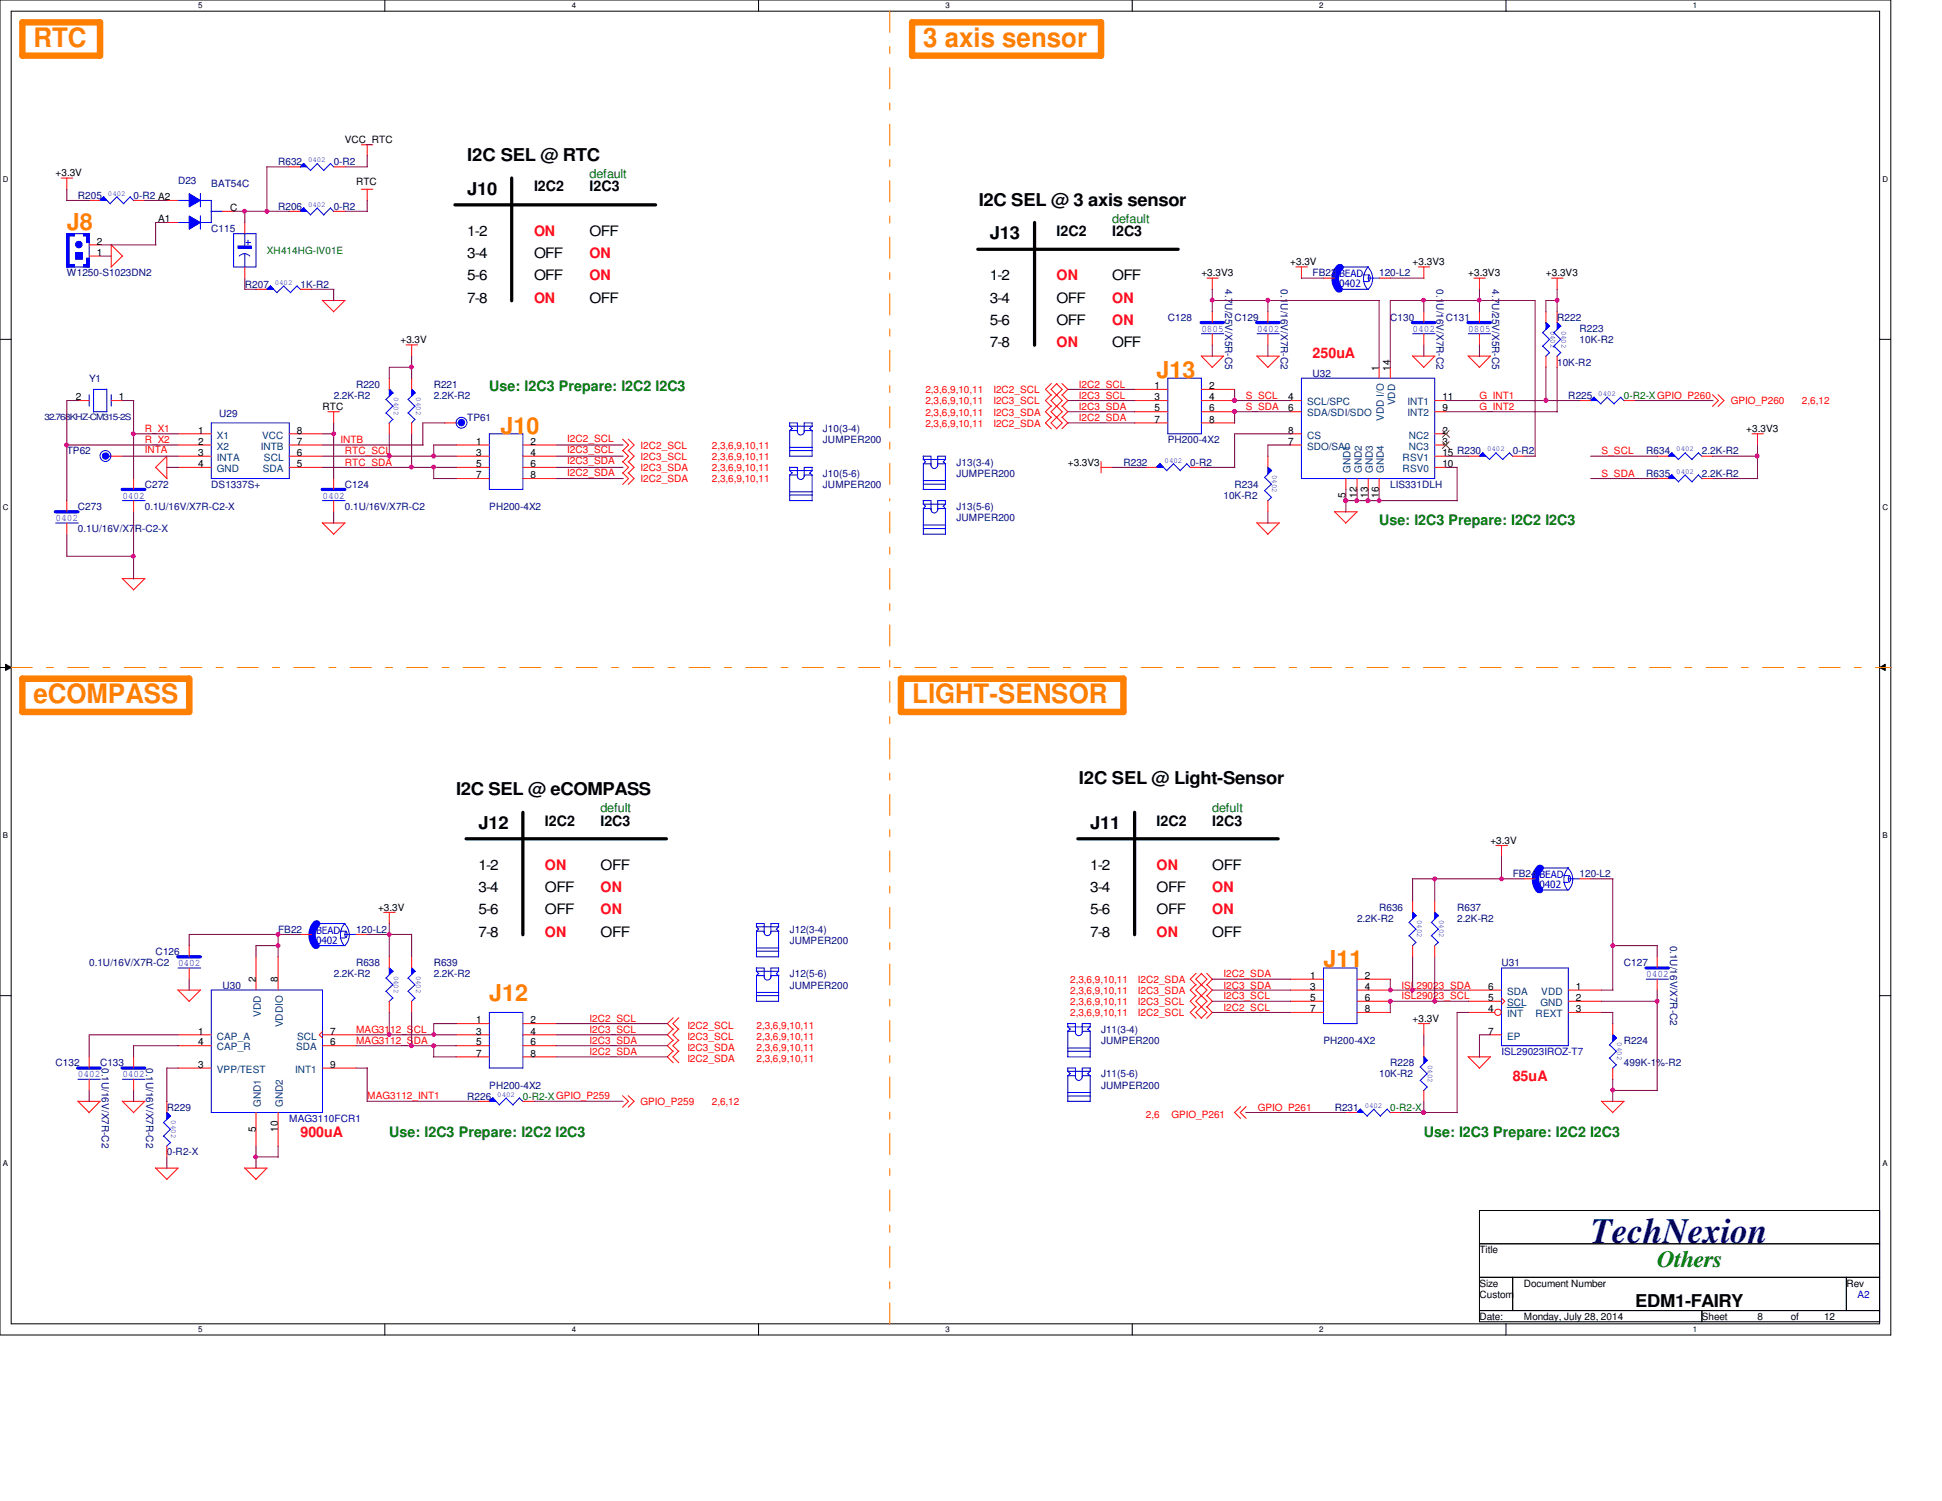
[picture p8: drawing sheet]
<svg xmlns="http://www.w3.org/2000/svg" width="279mm" height="216mm" viewBox="0 0 279 216" stroke-linecap="round" stroke-linejoin="round" font-family="sans-serif">
<defs><g id="words">
<text font-size="5.1" fill="#000080" x="228.9" y="178.7">TechNexion</text>
<g font-size="3.9" fill="#ff8000">
<text x="4.8" y="6.8">RTC</text>
<text x="132.8" y="6.8">3 axis sensor</text>
<text x="4.8" y="101.2">eCOMPASS</text>
<text x="131.2" y="101.2">LIGHT-SENSOR</text>
</g>
<g font-size="3.3" fill="#ff8000">
<text x="9.6" y="33.1">J8</text>
<text x="166.4" y="54.4">J13</text>
<text x="72" y="62.4">J10</text>
<text x="70.4" y="144">J12</text>
<text x="190.4" y="139.1">J11</text>
</g>
<text font-size="3.3" fill="#008000" x="238.4" y="182.3">Others</text>
<g font-size="2.5">
<text x="67.2" y="23.2">I2C SEL @ RTC</text>
<text x="67.2" y="28">J10</text>
<text x="140.8" y="29.6">I2C SEL @ 3 axis sensor</text>
<text x="142.4" y="34.4">J13</text>
<text x="155.2" y="112.8">I2C SEL @ Light-Sensor</text>
<text x="65.6" y="114.4">I2C SEL @ eCOMPASS</text>
<text x="68.8" y="119.2">J12</text>
<text x="156.8" y="119.2">J11</text>
<text x="235.2" y="188">EDM1-FAIRY</text>
</g>
<g font-size="2.1">
<text x="76.8" y="27.5">I2C2</text>
<text x="84.8" y="27.5">I2C3</text>
<text x="67.2" y="33.9">1-2</text>
<text x="84.8" y="33.9">OFF</text>
<text x="152" y="33.9">I2C2</text>
<text x="160" y="33.9">I2C3</text>
<text x="67.2" y="40.3">5-6</text>
<text x="67.2" y="37.1">3-4</text>
<text x="76.8" y="40.3">OFF</text>
<text x="76.8" y="37.1">OFF</text>
<text x="142.4" y="40.3">1-2</text>
<text x="160" y="40.3">OFF</text>
<text x="67.2" y="43.5">7-8</text>
<text x="84.8" y="43.5">OFF</text>
<text x="142.4" y="46.7">5-6</text>
<text x="142.4" y="43.5">3-4</text>
<text x="152" y="43.5">OFF</text>
<text x="152" y="46.7">OFF</text>
<text x="142.4" y="49.9">7-8</text>
<text x="160" y="49.9">OFF</text>
<text x="78.4" y="118.7">I2C2</text>
<text x="86.4" y="118.7">I2C3</text>
<text x="166.4" y="118.7">I2C2</text>
<text x="174.4" y="118.7">I2C3</text>
<text x="68.8" y="125.1">1-2</text>
<text x="86.4" y="125.1">OFF</text>
<text x="156.8" y="125.1">1-2</text>
<text x="174.4" y="125.1">OFF</text>
<text x="68.8" y="131.5">5-6</text>
<text x="68.8" y="128.3">3-4</text>
<text x="78.4" y="131.5">OFF</text>
<text x="78.4" y="128.3">OFF</text>
<text x="156.8" y="131.5">5-6</text>
<text x="156.8" y="128.3">3-4</text>
<text x="166.4" y="128.3">OFF</text>
<text x="166.4" y="131.5">OFF</text>
<text x="68.8" y="134.7">7-8</text>
<text x="86.4" y="134.7">OFF</text>
<text x="156.8" y="134.7">7-8</text>
<text x="174.4" y="134.7">OFF</text>
</g>
<g font-size="2.1" fill="#f00">
<text x="76.8" y="33.9">ON</text>
<text x="84.8" y="40.3">ON</text>
<text x="84.8" y="37.1">ON</text>
<text x="152" y="40.3">ON</text>
<text x="76.8" y="43.5">ON</text>
<text x="160" y="46.7">ON</text>
<text x="160" y="43.5">ON</text>
<text x="152" y="49.9">ON</text>
<text x="188.8" y="51.5">250uA</text>
<text x="78.4" y="125.1">ON</text>
<text x="166.4" y="125.1">ON</text>
<text x="86.4" y="128.3">ON</text>
<text x="86.4" y="131.5">ON</text>
<text x="174.4" y="131.5">ON</text>
<text x="174.4" y="128.3">ON</text>
<text x="78.4" y="134.7">ON</text>
<text x="166.4" y="134.7">ON</text>
<text x="217.6" y="155.5">85uA</text>
<text x="43.2" y="163.5">900uA</text>
</g>
<g font-size="2.1" fill="#008000">
<text x="70.4" y="56.3">Use: I2C3 Prepare: I2C2 I2C3</text>
<text x="198.4" y="75.5">Use: I2C3 Prepare: I2C2 I2C3</text>
<text x="56" y="163.5">Use: I2C3 Prepare: I2C2 I2C3</text>
<text x="204.9" y="163.5">Use: I2C3 Prepare: I2C2 I2C3</text>
</g>
<g font-size="1.8" fill="#008000">
<text x="84.8" y="25.6">default</text>
<text x="160" y="32">default</text>
<text x="86.4" y="116.8">defult</text>
<text x="174.4" y="116.8">defult</text>
</g>
<g font-size="1.4" fill="#000080">
<text x="40" y="23.7">R632</text>
<text x="48" y="23.7">0-R2</text>
<text x="11.2" y="28.6">R205</text>
<text x="19.2" y="28.6">0-R2 A2</text>
<text x="25.6" y="26.5">D23</text>
<text x="30.4" y="27">BAT54C</text>
<text x="30.4" y="33.4">C115</text>
<text x="40" y="30.2">R206</text>
<text x="48" y="30.2">0-R2</text>
<text x="9.6" y="39.8">W1250-S1023DN2</text>
<text x="35.2" y="41.4">R207</text>
<text x="43.2" y="41.4">1K-R2</text>
<text x="176.3" y="41.6" transform="rotate(90 176.3 41.6)">4.7U/25V/X5R-C5</text>
<text x="184.3" y="41.6" transform="rotate(90 184.3 41.6)">0.1U/16V/X7R-C2</text>
<text x="188.8" y="39.8">FB23 BEAD</text>
<text x="198.4" y="39.8">120-L2</text>
<text x="206.7" y="41.6" transform="rotate(90 206.7 41.6)">0.1U/16V/X7R-C2</text>
<text x="214.7" y="41.6" transform="rotate(90 214.7 41.6)">4.7U/25V/X5R-C5</text>
<text x="168" y="46.2">C128</text>
<text x="177.6" y="46.2">C129</text>
<text x="200" y="46.2">C130</text>
<text x="208" y="46.2">C131</text>
<text x="224" y="46.2">R222</text>
<text x="227.2" y="47.8">R223</text>
<text x="224" y="52.6">10K-R2</text>
<text x="227.2" y="49.4">10K-R2</text>
<text x="12.8" y="55">Y1</text>
<text x="31.5" y="59.9">U29</text>
<text x="48" y="57.4">2.2K-R2</text>
<text x="51.2" y="55.8">R220</text>
<text x="62.4" y="55.8">R221</text>
<text x="62.4" y="57.4">2.2K-R2</text>
<text x="188.8" y="54.2">U32</text>
<text x="225.6" y="57.4">R225</text>
<text x="9.6" y="65.4">TP62</text>
<text x="67.2" y="60.6">TP61</text>
<text x="118.4" y="62.2">J10(3-4)</text>
<text x="118.4" y="63.8">JUMPER200</text>
<text x="168" y="63.8">PH200-4X2</text>
<text x="217.6" y="65.4">0-R2</text>
<text x="236.9" y="65.4">R634</text>
<text x="244.9" y="65.4">2.2K-R2</text>
<text x="20.8" y="70.2">C272</text>
<text x="30.4" y="70.2">DS1337S+</text>
<text x="49.6" y="70.2">C124</text>
<text x="118.4" y="68.6">J10(5-6)</text>
<text x="118.4" y="70.2">JUMPER200</text>
<text x="137.6" y="67">J13(3-4)</text>
<text x="137.6" y="68.6">JUMPER200</text>
<text x="161.6" y="67">R232</text>
<text x="171.2" y="67">0-R2</text>
<text x="176" y="71.8">10K-R2</text>
<text x="177.6" y="70.2">R234</text>
<text x="200" y="70.2">LIS331DLH</text>
<text x="236.9" y="68.6">R635</text>
<text x="244.9" y="68.6">2.2K-R2</text>
<text x="11.2" y="73.4">C273</text>
<text x="11.2" y="76.6">0.1U/16V/X7R-C2-X</text>
<text x="20.8" y="73.4">0.1U/16V/X7R-C2-X</text>
<text x="49.6" y="73.4">0.1U/16V/X7R-C2</text>
<text x="70.4" y="73.4">PH200-4X2</text>
<text x="137.6" y="73.4">J13(5-6)</text>
<text x="137.6" y="75">JUMPER200</text>
<text x="198.4" y="131">R636</text>
<text x="209.6" y="131">R637</text>
<text x="217.6" y="126.2">FB24 BEAD</text>
<text x="227.2" y="126.2">120-L2</text>
<text x="22.4" y="137.4">C126</text>
<text x="40" y="134.2">FB22</text>
<text x="51.2" y="134.2">120-L2</text>
<text x="113.6" y="134.2">J12(3-4)</text>
<text x="113.6" y="135.8">JUMPER200</text>
<text x="195.2" y="132.6">2.2K-R2</text>
<text x="209.6" y="132.6">2.2K-R2</text>
<text x="240.3" y="136" transform="rotate(90 240.3 136)">0.1U/16V/X7R-C2</text>
<text x="12.8" y="139">0.1U/16V/X7R-C2</text>
<text x="32" y="142.2">U30</text>
<text x="48" y="140.6">2.2K-R2</text>
<text x="51.2" y="139">R638</text>
<text x="62.4" y="139">R639</text>
<text x="62.4" y="140.6">2.2K-R2</text>
<text x="113.6" y="140.6">J12(5-6)</text>
<text x="113.6" y="142.2">JUMPER200</text>
<text x="216" y="139">U31</text>
<text x="233.6" y="139">C127</text>
<text x="158.4" y="148.6">J11(3-4)</text>
<text x="8" y="153.4">C132</text>
<text x="14.4" y="153.4">C133</text>
<text x="14.6" y="153.6" transform="rotate(90 14.6 153.6)">0.1U/16V/X7R-C2</text>
<text x="21" y="153.6" transform="rotate(90 21 153.6)">0.1U/16V/X7R-C2</text>
<text x="158.4" y="155">J11(5-6)</text>
<text x="158.4" y="150.2">JUMPER200</text>
<text x="190.4" y="150.2">PH200-4X2</text>
<text x="198.4" y="155">10K-R2</text>
<text x="200" y="153.4">R228</text>
<text x="233.6" y="150.2">R224</text>
<text x="233.6" y="153.4">499K-1%-R2</text>
<text x="24" y="159.8">R229</text>
<text x="67.2" y="158.2">R226</text>
<text x="70.4" y="156.6">PH200-4X2</text>
<text x="158.4" y="156.6">JUMPER200</text>
<text x="192" y="159.8">R231</text>
<text x="24" y="166.2">0-R2-X</text>
</g>
<g font-size="1.4">
<text x="49.6" y="20.6">VCC_RTC</text>
<text x="8" y="25.4">+3.3V</text>
<text x="51.2" y="26.6">RTC</text>
<text x="13.9" y="35.2">2</text>
<text x="22.7" y="32">A1</text>
<text x="33.1" y="30.4">C</text>
<text x="13.9" y="36.8">1</text>
<text x="172.8" y="39.8">+3.3V3</text>
<text x="185.6" y="38.2">+3.3V</text>
<text x="203.2" y="38.2">+3.3V3</text>
<text x="211.2" y="39.8">+3.3V3</text>
<text x="222.4" y="39.8">+3.3V3</text>
<text x="57.6" y="49.4">+3.3V</text>
<text x="198.4" y="53.3" transform="rotate(-90 198.4 53.3)">1</text>
<text x="200" y="53.3" transform="rotate(-90 200 53.3)">14</text>
<text x="10.9" y="57.6">2</text>
<text x="17.1" y="57.6">1</text>
<text x="46.4" y="59">RTC</text>
<text x="166.1" y="56">1</text>
<text x="166.1" y="57.6">3</text>
<text x="166.1" y="59.2">5</text>
<text x="173.9" y="56">2</text>
<text x="173.9" y="57.6">4</text>
<text x="173.9" y="59.2">6</text>
<text x="185.3" y="59.2">6</text>
<text x="185.3" y="57.6">4</text>
<text x="207.5" y="57.6">11</text>
<text x="207.5" y="59.2">9</text>
<text x="28.5" y="62.4">1</text>
<text x="28.5" y="65.6">3</text>
<text x="28.5" y="64">2</text>
<text x="42.7" y="62.4">8</text>
<text x="42.7" y="64">7</text>
<text x="42.7" y="65.6">6</text>
<text x="68.5" y="64">1</text>
<text x="68.5" y="65.6">3</text>
<text x="76.3" y="64">2</text>
<text x="76.3" y="65.6">4</text>
<text x="166.1" y="60.8">7</text>
<text x="173.9" y="60.8">8</text>
<text x="185.3" y="64">7</text>
<text x="185.3" y="62.4">8</text>
<text x="207.5" y="64">3</text>
<text x="207.5" y="65.6">15 R230</text>
<text x="207.5" y="62.4">2</text>
<text x="251.2" y="62.2">+3.3V3</text>
<text x="28.5" y="67.2">4</text>
<text x="42.7" y="67.2">5</text>
<text x="68.5" y="67.2">5</text>
<text x="68.5" y="68.8">7</text>
<text x="76.3" y="67.2">6</text>
<text x="76.3" y="68.8">8</text>
<text x="153.6" y="67">+3.3V3</text>
<text x="193.6" y="71.6" transform="rotate(-90 193.6 71.6)">5</text>
<text x="195.2" y="71.6" transform="rotate(-90 195.2 71.6)">12</text>
<text x="196.8" y="71.6" transform="rotate(-90 196.8 71.6)">13</text>
<text x="198.4" y="71.6" transform="rotate(-90 198.4 71.6)">16</text>
<text x="207.5" y="67.2">10</text>
<text x="214.4" y="121.4">+3.3V</text>
<text x="54.4" y="131">+3.3V</text>
<text x="36.8" y="141.3" transform="rotate(-90 36.8 141.3)">2</text>
<text x="40" y="141.3" transform="rotate(-90 40 141.3)">8</text>
<text x="188.5" y="140.8">1</text>
<text x="188.5" y="142.4">3</text>
<text x="188.5" y="144">5</text>
<text x="196.3" y="140.8">2</text>
<text x="196.3" y="142.4">4</text>
<text x="196.3" y="144">6</text>
<text x="214.1" y="144">5</text>
<text x="214.1" y="142.4">6</text>
<text x="226.7" y="142.4">1</text>
<text x="226.7" y="144">2</text>
<text x="28.5" y="148.8">1</text>
<text x="47.5" y="148.8">7</text>
<text x="68.5" y="147.2">1</text>
<text x="68.5" y="148.8">3</text>
<text x="76.3" y="147.2">2</text>
<text x="76.3" y="148.8">4</text>
<text x="188.5" y="145.6">7</text>
<text x="196.3" y="145.6">8</text>
<text x="203.2" y="147">+3.3V</text>
<text x="214.1" y="145.6">4</text>
<text x="214.1" y="148.8">7</text>
<text x="226.7" y="145.6">3</text>
<text x="28.5" y="153.6">3</text>
<text x="28.5" y="150.4">4</text>
<text x="47.5" y="150.4">6</text>
<text x="47.5" y="153.6">9</text>
<text x="68.5" y="150.4">5</text>
<text x="68.5" y="152">7</text>
<text x="76.3" y="150.4">6</text>
<text x="76.3" y="152">8</text>
<text x="36.8" y="162.8" transform="rotate(-90 36.8 162.8)">5</text>
<text x="40" y="162.8" transform="rotate(-90 40 162.8)">10</text>
<text x="212.9" y="180.3">Title</text>
<text x="212.9" y="185.1">Size</text>
<text x="219.2" y="185.1">Document Number</text>
<text x="265.6" y="185.1">Rev</text>
<text x="212.9" y="186.6">Custom</text>
<text x="212.9" y="189.9">Date:</text>
<text x="219.2" y="189.9">Monday, July 28, 2014</text>
<text x="244.9" y="189.9">Sheet</text>
<text x="252.9" y="189.9">8</text>
<text x="257.6" y="189.9">of</text>
<text x="262.4" y="189.9">12</text>
</g>
<g font-size="1.4" fill="#008000">
<text x="38.4" y="36.6">XH414HG-IV01E</text>
<text x="233.6" y="57.4">0-R2-XGPIO_P260</text>
<text x="75.2" y="158.2">0-R2-XGPIO_P259</text>
<text x="200" y="159.8">0-R2-X</text>
</g>
<g font-size="1.4" fill="#00f">
<text x="192.7" y="41.3">0402</text>
<text x="172.8" y="47.8">0805</text>
<text x="180.8" y="47.8">0402</text>
<text x="203.2" y="47.8">0402</text>
<text x="211.2" y="47.8">0805</text>
<text x="17.6" y="71.8">0402</text>
<text x="46.4" y="71.8">0402</text>
<text x="8" y="75">0402</text>
<text x="221.5" y="127.7">0402</text>
<text x="45.5" y="134.3">BEAD</text>
<text x="45.5" y="135.7">0402</text>
<text x="25.6" y="139">0402</text>
<text x="236.9" y="140.6">0402</text>
<text x="11.2" y="155">0402</text>
<text x="17.6" y="155">0402</text>
<text x="267.3" y="186.6">A2</text>
</g>
<g font-size="1.4" fill="#f00">
<text x="133.1" y="58.2">2,3,6,9,10,11</text>
<text x="133.1" y="59.8">2,3,6,9,10,11</text>
<text x="133.1" y="56.6">2,3,6,9,10,11</text>
<text x="142.9" y="58.2">I2C3_SCL</text>
<text x="142.9" y="59.8">I2C3_SDA</text>
<text x="142.9" y="56.6">I2C2_SCL</text>
<text x="155.2" y="57.4">I2C3_SCL</text>
<text x="155.2" y="55.8">I2C2_SCL</text>
<text x="155.2" y="59">I2C3_SDA</text>
<text x="179.2" y="59">S_SDA</text>
<text x="179.2" y="57.4">S_SCL</text>
<text x="212.9" y="57.4">G_INT1</text>
<text x="212.9" y="59">G_INT2</text>
<text x="249" y="58.2">GPIO_P260</text>
<text x="259.2" y="58.2">2,6,12</text>
<text x="20.8" y="63.8">R_X2</text>
<text x="20.8" y="65.2">INTA</text>
<text x="20.8" y="62.2">R_X1</text>
<text x="49" y="63.8">INTB</text>
<text x="49.6" y="65.4">RTC_SCL</text>
<text x="81.6" y="63.6">I2C2_SCL</text>
<text x="81.6" y="65.2">I2C3_SCL</text>
<text x="92.2" y="64.6">I2C2_SCL</text>
<text x="102.4" y="64.6">2,3,6,9,10,11</text>
<text x="133.1" y="61.4">2,3,6,9,10,11</text>
<text x="142.9" y="61.4">I2C2_SDA</text>
<text x="155.2" y="60.6">I2C2_SDA</text>
<text x="230.4" y="65.4">S_SCL</text>
<text x="49.6" y="67">RTC_SDA</text>
<text x="81.6" y="68.4">I2C2_SDA</text>
<text x="81.6" y="66.8">I2C3_SDA</text>
<text x="92.2" y="67.8">I2C3_SDA</text>
<text x="92.2" y="69.4">I2C2_SDA</text>
<text x="92.2" y="66.2">I2C3_SCL</text>
<text x="102.4" y="67.8">2,3,6,9,10,11</text>
<text x="102.4" y="69.4">2,3,6,9,10,11</text>
<text x="102.4" y="66.2">2,3,6,9,10,11</text>
<text x="230.4" y="68.6">S_SDA</text>
<text x="154" y="143">2,3,6,9,10,11</text>
<text x="154" y="141.4">2,3,6,9,10,11</text>
<text x="163.7" y="143">I2C3_SDA</text>
<text x="163.7" y="141.4">I2C2_SDA</text>
<text x="176" y="142.2">I2C3_SDA</text>
<text x="176" y="140.6">I2C2_SDA</text>
<text x="176" y="143.8">I2C3_SCL</text>
<text x="201.6" y="142.2">ISL29023_SDA</text>
<text x="201.6" y="143.8">ISL29023_SCL</text>
<text x="51.2" y="148.6">MAG3112_SCL</text>
<text x="84.8" y="147">I2C2_SCL</text>
<text x="84.8" y="148.6">I2C3_SCL</text>
<text x="98.9" y="148">I2C2_SCL</text>
<text x="98.9" y="149.5">I2C3_SCL</text>
<text x="108.8" y="148">2,3,6,9,10,11</text>
<text x="108.8" y="149.5">2,3,6,9,10,11</text>
<text x="154" y="146.2">2,3,6,9,10,11</text>
<text x="154" y="144.6">2,3,6,9,10,11</text>
<text x="163.7" y="146.2">I2C2_SCL</text>
<text x="163.7" y="144.6">I2C3_SCL</text>
<text x="176" y="145.4">I2C2_SCL</text>
<text x="51.2" y="150.2">MAG3112_SDA</text>
<text x="84.8" y="151.8">I2C2_SDA</text>
<text x="84.8" y="150.2">I2C3_SDA</text>
<text x="98.9" y="151.1">I2C3_SDA</text>
<text x="98.9" y="152.7">I2C2_SDA</text>
<text x="108.8" y="151.1">2,3,6,9,10,11</text>
<text x="108.8" y="152.7">2,3,6,9,10,11</text>
<text x="52.8" y="158">MAG3112_INT1</text>
<text x="92.2" y="159">GPIO_P259</text>
<text x="102.4" y="159">2,6,12</text>
<text x="164.8" y="160.7">2,6</text>
<text x="168.5" y="160.7">GPIO_P261</text>
<text x="181" y="159.8">GPIO_P261</text>
</g>
<g font-size="1.4" fill="#004080">
<text x="188" y="59.9">SDA/SDI/SDO</text>
<text x="188" y="58.3">SCL/SPC</text>
<text x="200.7" y="58.3" transform="rotate(-90 200.7 58.3)">VDD</text>
<text x="202.5" y="58.3">INT1</text>
<text x="202.5" y="59.9">INT2</text>
<text x="31.2" y="63.1">X1</text>
<text x="31.2" y="64.7">X2</text>
<text x="37.5" y="64.7">INTB</text>
<text x="37.7" y="63.1">VCC</text>
<text x="188" y="64.7">SDO/SA0</text>
<text x="188" y="63.1">CS</text>
<text x="199.1" y="60.5" transform="rotate(-90 199.1 60.5)">VDD I/O</text>
<text x="202.7" y="64.7">NC3</text>
<text x="202.7" y="63.1">NC2</text>
<text x="31.2" y="67.9">GND</text>
<text x="31.2" y="66.3">INTA</text>
<text x="37.8" y="67.9">SDA</text>
<text x="38" y="66.3">SCL</text>
<text x="194.3" y="68" transform="rotate(-90 194.3 68)">GND1</text>
<text x="195.9" y="68" transform="rotate(-90 195.9 68)">GND2</text>
<text x="197.5" y="68" transform="rotate(-90 197.5 68)">GND3</text>
<text x="199.1" y="68" transform="rotate(-90 199.1 68)">GND4</text>
<text x="201.8" y="67.9">RSV0</text>
<text x="201.8" y="66.3">RSV1</text>
<text x="216.8" y="143.1">SDA</text>
<text x="221.7" y="143.1">VDD</text>
<text x="31.2" y="149.5">CAP_A</text>
<text x="37.5" y="146.3" transform="rotate(-90 37.5 146.3)">VDD</text>
<text x="40.7" y="147.8" transform="rotate(-90 40.7 147.8)">VDDIO</text>
<text x="42.8" y="149.5">SCL</text>
<text x="216.8" y="146.3">INT</text>
<text x="216.8" y="144.7">SCL</text>
<text x="216.8" y="149.5">EP</text>
<text x="220.9" y="146.3">REXT</text>
<text x="221.6" y="144.7">GND</text>
<text x="31.2" y="154.3">VPP/TEST</text>
<text x="31.2" y="151.1">CAP_R</text>
<text x="42.5" y="154.3">INT1</text>
<text x="42.6" y="151.1">SDA</text>
<text x="37.5" y="159.2" transform="rotate(-90 37.5 159.2)">GND1</text>
<text x="40.7" y="159.2" transform="rotate(-90 40.7 159.2)">GND2</text>
</g>
<g font-size="1.4" fill="#0000a0">
<text x="216" y="151.8">ISL29023IROZ-T7</text>
<text x="41.6" y="161.4">MAG3110FCR1</text>
</g>
<text font-size="1.3" fill="#000080" x="6.4" y="60.4">32.768KHZ-CM315-2S</text>
<g font-size="1.1">
<text x="28.5" y="1.1">5</text>
<text x="82.3" y="1.1">4</text>
<text x="136" y="1.1">3</text>
<text x="189.8" y="1.1">2</text>
<text x="243.5" y="1.1">1</text>
<text x=".4" y="26.2">D</text>
<text x="270.8" y="26.2">D</text>
<text x=".4" y="73.4">C</text>
<text x="270.8" y="73.4">C</text>
<text x=".4" y="120.6">B</text>
<text x="270.8" y="120.6">B</text>
<text x=".4" y="167.8">A</text>
<text x="270.8" y="167.8">A</text>
<text x="28.5" y="191.6">5</text>
<text x="82.3" y="191.6">4</text>
<text x="136" y="191.6">3</text>
<text x="189.8" y="191.6">2</text>
<text x="243.5" y="191.6">1</text>
</g>
<g font-size="1.1" fill="#00f">
<text x="44.3" y="23.3">0402</text>
<text x="15.5" y="28.2">0402</text>
<text x="44.3" y="29.8">0402</text>
<text x="39.5" y="40.9">0402</text>
<text x="223.1" y="47.5" transform="rotate(90 223.1 47.5)">0402</text>
<text x="224.7" y="47.5" transform="rotate(90 224.7 47.5)">0402</text>
<text x="56.6" y="57.1" transform="rotate(90 56.6 57.1)">0402</text>
<text x="59.9" y="57.1" transform="rotate(90 59.9 57.1)">0402</text>
<text x="230" y="56.9">0402</text>
<text x="214" y="64.9">0402</text>
<text x="241.2" y="64.9">0402</text>
<text x="167.6" y="66.5">0402</text>
<text x="183" y="68.3" transform="rotate(90 183 68.3)">0402</text>
<text x="241.2" y="68.2">0402</text>
<text x="203.9" y="132.3" transform="rotate(90 203.9 132.3)">0402</text>
<text x="207.1" y="132.3" transform="rotate(90 207.1 132.3)">0402</text>
<text x="56.6" y="140.3" transform="rotate(90 56.6 140.3)">0402</text>
<text x="59.9" y="140.3" transform="rotate(90 59.9 140.3)">0402</text>
<text x="232.7" y="149.9" transform="rotate(90 232.7 149.9)">0402</text>
<text x="205.4" y="153.2" transform="rotate(90 205.4 153.2)">0402</text>
<text x="24.6" y="161.2" transform="rotate(90 24.6 161.2)">0402</text>
<text x="71.5" y="157.8">0402</text>
<text x="196.3" y="159.3">0402</text>
</g>
</g></defs>
<path d="M0 0h272v192h-272zM1.6 1.6h268.8v188.8h-268.8z" fill="none" stroke="#000" stroke-width=".14"/>
<g fill="#fff">
<path d="M28.5 .2h.6v1.2h-.6z"/>
<path d="M28.5 190.6h.6v1.2h-.6z"/>
</g>
<path d="M55.4 0v1.6M55.4 190.4v1.6" fill="none" stroke="#000" stroke-width=".14"/>
<g fill="#fff">
<path d="M82.3 .2h.5v1.2h-.5z"/>
<path d="M82.3 190.6h.5v1.2h-.5z"/>
</g>
<path d="M109.1 0v1.6M109.1 190.4v1.6" fill="none" stroke="#000" stroke-width=".14"/>
<g fill="#fff">
<path d="M136 .2h.6v1.2h-.6z"/>
<path d="M136 190.6h.6v1.2h-.6z"/>
</g>
<path d="M162.9 0v1.6M162.9 190.4v1.6" fill="none" stroke="#000" stroke-width=".14"/>
<g fill="#fff">
<path d="M189.8 .2h.6v1.2h-.6z"/>
<path d="M189.8 190.6h.6v1.2h-.6z"/>
</g>
<path d="M216.7 0v1.6M216.7 190.4v1.6" fill="none" stroke="#000" stroke-width=".14"/>
<g fill="#fff">
<path d="M243.5 .2h.6v1.2h-.6z"/>
<path d="M243.5 190.6h.6v1.2h-.6z"/>
<path d="M.4 25.2h.8v1.2h-.8z"/>
<path d="M270.8 25.2h.8v1.2h-.8z"/>
<path d="M.4 72.4h.8v1.2h-.8z"/>
<path d="M270.8 72.4h.8v1.2h-.8z"/>
</g>
<path d="M0 48.8h1.6M270.4 48.8h1.6" fill="none" stroke="#000" stroke-width=".14"/>
<g fill="#fff">
<path d="M.4 119.6h.7v1.2h-.7z"/>
<path d="M270.8 119.6h.8v1.2h-.8z"/>
</g>
<path d="M0 96h1.6M.8 95.5l.8 .5-.8 .4zM270.4 96l.8-.5v.9zM270.4 96h1.6" fill="none" stroke="#000" stroke-width=".14"/>
<path d="M.8 95.5l.8 .5-.8 .4zM270.4 96l.8-.5v.9z" fill="#000"/>
<g fill="#fff">
<path d="M.4 166.8h.7v1.2h-.7z"/>
<path d="M270.8 166.8h.8v1.2h-.8z"/>
</g>
<path d="M0 143.2h1.6M270.4 143.2h1.6M212.9 174.1h57.5v16h-57.5zM212.9 178.9h57.5M212.9 183.7h57.5M212.9 188.5h57.5M217.6 183.7v4.8M244.9 188.5v1.6M265.6 183.7v4.8" fill="none" stroke="#000" stroke-width=".14"/>
<path d="M128 1.6v70.5M128 73.6v116.9M1.6 96h270.5" fill="none" stroke="#ff8000" stroke-width=".14" stroke-dasharray="3 2 1 2"/>
<path d="M65.4 29.5h28.9M73.6 25.6v17.7M140.7 35.9h28.8M148.8 32v17.7M75.2 116.8v17.7M163.2 116.8v17.7M67.1 120.6h28.8M155.1 120.6h28.8" fill="none" stroke="#000" stroke-width=".47"/>
<path d="M3.2 3.2h11.2v4.8h-11.2zM131.2 3.2h27.2v4.8h-27.2zM3.2 97.6h24v4.8h-24zM129.6 97.6h32v4.8h-32z" fill="none" stroke="#ff8000" stroke-width=".93"/>
<g fill="none" stroke="#f00" stroke-width=".14">
<path d="M8.8 25.6h1.7M9.6 25.6v1.7M16 35.2v3.2M16 35.2l1.7 1.7M17.6 36.8l-1.6 1.6M52 27.2h1.6M52 20.8h1.6M52.8 20.8v1.6M52.8 27.2v1.7M186.4 38.4h1.7M187.2 38.4v1.6M204 38.4h1.7"/>
<path d="M204.9 38.4v1.6M46.4 43.2l1.6 1.6M46.4 43.2h3.3M47.2 59.2h1.6M48 59.2v1.7M49.6 43.2l-1.6 1.7M58.4 49.6h1.7M59.2 49.6v1.7M151.3 60l-.9 .8 .9 .9M151.3 56.8l-.9 .8 .9 .9M151.3 55.2l-.9 .8 .9 .9M151.3 58.4l-.9 .8 .9 .9"/>
<path d="M152 55.2l.8 .8-1.6 1.6 1.6 1.6-1.6 1.6 .9 .9M152.1 55.2l-.9 .8 1.6 1.6-1.6 1.6 1.6 1.6-.8 .9M152.8 56.8l.8 .8-.8 .9M152.8 58.4l.8 .8-.8 .9M152.8 55.2l.8 .8-.8 .9M152.8 60l.8 .8-.8 .9M163.2 59.2h4.8M163.2 56h4.8M163.2 57.6h4.8M172.8 51.2l1.6 1.6M172.8 59.2h4.8M172.8 51.2h3.3"/>
<path d="M172.8 56h4.8M172.8 57.6h4.8M173.7 40h1.6M174.4 40v1.7M176 51.2l-1.6 1.7M180.8 51.2l1.6 1.6M180.8 51.2h3.3M184 51.2l-1.6 1.7M203.2 51.2l1.7 1.6M203.2 51.2h3.3M206.4 51.2l-1.6 1.7M211.2 51.2l1.7 1.6"/>
<path d="M211.2 51.2h3.3M212 40h1.7M212.9 40v1.7M214.4 51.2l-1.6 1.7M223.2 40h1.7M224 40v1.7M246.4 56.8l.8 .8-.8 .9M247.2 56.8l.8 .8-.8 .9M22.4 67.2l1.6 1.7M24 65.6v3.2M24 65.6l-1.6 1.7M46.4 75.2l1.6 1.6"/>
<path d="M46.4 75.2h3.3M49.6 75.2l-1.6 1.7M89.6 63.2l.8 .8-.8 .9M89.6 66.4l.8 .8-.8 .9M89.6 68l.8 .8-.8 .9M89.6 64.8l.8 .8-.8 .9M90.4 63.2l.8 .8-.8 .9M90.4 66.4l.8 .8-.8 .9M90.4 68l.8 .8-.8 .9M90.4 64.8l.8 .8-.8 .9M158.4 67.2h1.7M158.4 66.4v1.6"/>
<path d="M163.2 60.8h4.8M172.8 60.8h4.8M180.8 75.2l1.6 1.6M180.8 75.2h3.3M184 75.2l-1.6 1.7M192 73.6l1.6 1.6M192 73.6h3.3M195.2 73.6l-1.6 1.7M252.1 62.4h1.6M252.9 62.4v1.7M17.6 83.2l1.6 1.6M17.6 83.2h3.3"/>
<path d="M20.8 83.2l-1.6 1.7M55.2 131.2h1.7M56 131.2v1.7M172.1 140l-.9 .8 .9 .9M172.8 140l.9 .8-.9 .9M172.9 140l-.9 .8 .9 .9M173.6 140l.8 .8-.8 .9M215.2 121.6h1.7M216 121.6v1.7M11.2 158.4l1.6 1.6M11.2 158.4h3.2M14.4 158.4l-1.6 1.7"/>
<path d="M17.6 158.4l1.6 1.6M17.6 158.4h3.3M20.8 158.4l-1.6 1.7M25.6 142.4l1.6 1.6M25.6 142.4h3.3M28.8 142.4l-1.6 1.7M89.6 157.6l.8 .8-.8 .9M90.4 157.6l.8 .8-.8 .9M96.9 146.4l-.9 .8 .9 .9M96.9 149.6l-.9 .8 .9 .9M96.9 148l-.9 .8 .9 .9M96.9 151.2l-.9 .8 .9 .9"/>
<path d="M97.7 146.4l-.9 .8 .9 .9M97.7 151.2l-.9 .8 .9 .9M97.7 149.6l-.9 .8 .9 .9M97.7 148l-.9 .8 .9 .9M172.1 144.8l-.9 .8 .9 .9M172.1 141.6l-.9 .8 .9 .9M172.1 143.2l-.9 .8 .9 .9M172.8 141.6l.9 .8-1.7 1.6 1.7 1.6-.9 .9M172.9 141.6l-.9 .8 1.7 1.6-1.7 1.6 .9 .9M173.6 144.8l.8 .8-.8 .9M173.6 141.6l.8 .8-.8 .9M173.6 143.2l.8 .8-.8 .9"/>
<path d="M178.5 159.2l-.9 .8 .9 .9M179.3 159.2l-.9 .8 .9 .9M204 147.2h1.7M204.9 147.2v1.7M211.2 152l1.7 1.6M211.2 152h3.3M211.2 142.4h4.8M211.2 144h4.8M211.2 145.6h3.9M214.4 152l-1.6 1.7M214.4 148.8h1.6M216 143.6l.5 .4-.5 .5"/>
<path d="M225.6 142.4h4.8M225.6 144h4.8M225.6 145.6h4.8M230.4 158.4l1.6 1.6M230.4 158.4h3.3M233.6 158.4l-1.6 1.7M22.4 168l1.6 1.6M22.4 168h3.3M25.6 168l-1.6 1.7M35.2 168l1.6 1.6M35.2 168h3.2M38.4 168l-1.6 1.7"/>
<circle cx="215.5" cy="145.6" r=".46"/>
</g>
<path d="M168 54.4h4.8v8h-4.8zM216 139.2h9.6v11.2h-9.6zM23.5 161.5l1.1 1M23.5 163.4l1.1 1M24.5 160.5l-1 1M24.5 162.4l-1 1M24.5 164.3l-.5 .6" fill="none" stroke="#00f" stroke-width=".14"/>
<path d="M216.8 144.9h2.4" fill="none" stroke="#004080" stroke-width=".14"/>
<path d="M24 160l.5 .5-.5 .5v-1l.5 .5z" fill-rule="evenodd" fill="#00f"/>
<path d="M190.4 139.2h4.8v8h-4.8zM24 160l.5 .5-.5 .5v-1l.5 .5zM24 160l.6 .6" fill="none" stroke="#00f" stroke-width=".14"/>
<path d="M24 158.4v1.6M185.6 140.8h4.8M185.6 142.4h4.8M185.6 144h4.8M185.6 145.6h4.8M195.2 140.8h4.8M195.2 142.4h4.8M195.2 144h4.8M195.2 145.6h4.8M24 164.8v1.6" fill="none" stroke="#f00" stroke-width=".14"/>
<circle cx="15.2" cy="65.6" r=".46" fill="#00f"/>
<g fill="none" stroke="#00f" stroke-width=".14">
<path d="M229.3 57.1l1 1M231.2 57.1l1 1M231.3 57.1l-1 1M233.2 57.1l.5 .6M233.2 57.1l-1 1M15.5 65.6h.5M153.6 153.6h1.1v1.3M153.6 158.4h3.2M153.6 154.1l.4 .3M153.6 157.1h3.3M153.6 157.6h3.3M153.6 153.6v.5h3.3"/>
<path d="M153.6 154.7v3.7M154 154.4l-.4 .3h1.2M154.7 154.9a.47 .47 0 0 0 .5 .5 .47 .47 0 0 0 .5-.5M155.7 154.7h1.2M156.5 154.4l.4 .4M156.8 153.6v.5M156.8 154.7v3.8M156.8 154.1l-.3 .4M156.9 153.6h-1.2v1.3"/>
<circle cx="15.2" cy="65.6" r=".78"/>
<circle cx="15.2" cy="65.6" r=".46"/>
</g>
<path d="M16 65.6h1.6" fill="none" stroke="#f00" stroke-width=".14"/>
<path d="M228.9 57.6l.4-.5 .5 .5h-.9l.4-.5z" fill-rule="evenodd" fill="#00f"/>
<path d="M14.9 28.3l1 1M16.8 28.3l1 1M16.8 28.3l-1 1M18.7 28.3l.6 .6M18.8 28.3l-1 1M228.9 57.6l.4-.5 .5 .5h-.9l.4-.5zM229.4 57.1l-.5 .5" fill="none" stroke="#00f" stroke-width=".14"/>
<path d="M227.2 57.6h1.7M233.6 57.6h1.6" fill="none" stroke="#f00" stroke-width=".14"/>
<path d="M14.4 28.8l.5-.5 .5 .5h-1l.5-.5z" fill-rule="evenodd" fill="#00f"/>
<path d="M14.4 28.8l.5-.5 .5 .5h-1l.5-.5zM14.9 28.3l-.5 .5M172.8 48h3.3M203.2 48h3.3M213.3 65.2l1 .9M215.2 65.2l1 .9M215.3 65.1l-1 1M217.2 65.2l.5 .5M217.2 65.1l-1 1" fill="none" stroke="#00f" stroke-width=".14"/>
<path d="M12.8 28.8h1.6M19.2 28.8h1.6M174.4 44.8v1.6M174.4 48v1.6M204.9 44.8v1.6M204.9 48v1.6" fill="none" stroke="#f00" stroke-width=".14"/>
<path d="M172.8 46.4h3.2M203.2 46.4h3.2" fill="none" stroke="#00f" stroke-width=".47"/>
<path d="M212.9 65.6l.4-.4 .5 .4h-.9l.4-.4z" fill-rule="evenodd" fill="#00f"/>
<path d="M43.7 29.9l1 1M45.6 29.9l1 1M45.7 29.9l-1 1M47.5 29.9l.5 .5M47.6 29.9l-1 1M212.9 65.6l.4-.4 .5 .4h-.9l.4-.4zM213.4 65.1l-.5 .5" fill="none" stroke="#00f" stroke-width=".14"/>
<path d="M211.2 65.6h1.7M217.6 65.6h1.6" fill="none" stroke="#f00" stroke-width=".14"/>
<path d="M43.2 30.4l.5-.5 .5 .5h-1l.5-.5z" fill-rule="evenodd" fill="#00f"/>
<path d="M43.2 30.4l.5-.5 .5 .5h-1l.5-.5zM43.7 29.9l-.5 .5M202.7 132.7l1.1 1M202.7 134.6l1.1 1M203.7 131.7l-1 1M203.7 133.6l-1 1M203.7 135.6l-.5 .5" fill="none" stroke="#00f" stroke-width=".14"/>
<path d="M41.6 30.4h1.6M48 30.4h1.6" fill="none" stroke="#f00" stroke-width=".14"/>
<path d="M203.2 131.2l.5 .5-.5 .5v-1l.5 .5z" fill-rule="evenodd" fill="#00f"/>
<path d="M203.2 131.2l.5 .5-.5 .5v-1l.5 .5zM203.2 131.2l.6 .5" fill="none" stroke="#00f" stroke-width=".14"/>
<path d="M203.2 129.6v1.6M203.2 136v1.6" fill="none" stroke="#f00" stroke-width=".14"/>
<circle cx="11.3" cy="35.2" r=".47" fill="#00f"/>
<circle cx="11.3" cy="35.2" r=".47" fill="none" stroke="#00f" stroke-width=".14"/>
<path d="M10.9 36.3h1v1h-1z" fill-rule="evenodd" fill="#00f"/>
<path d="M9.6 33.8v4.6zM9.6 33.8v4.6M10.9 36.3h1v1h-1z" fill="none" stroke="#00f" stroke-width=".14"/>
<path d="M12 38.1h.8v.3h-.8z" fill-rule="evenodd" fill="#00f"/>
<path d="M9.6 33.6h3.2v4.8h-3.2zM12 38.1h.8v.3h-.8z" fill="none" stroke="#00f" stroke-width=".14"/>
<path d="M9.6 38.1h1.1v.3h-1.1z" fill-rule="evenodd" fill="#00f"/>
<path d="M9.6 38.1h1.1v.3h-1.1zM9.6 33.8h.3v4.6h-.3z" fill="none" stroke="#00f" stroke-width=".14"/>
<path d="M9.8 33.8v4.6" fill="none" stroke="#00f" stroke-width=".34"/>
<path d="M9.6 33.6h1.1v.4h-1.1z" fill-rule="evenodd" fill="#00f"/>
<path d="M9.6 33.6h1.1v.4h-1.1z" fill="none" stroke="#00f" stroke-width=".14"/>
<path d="M12 33.6h.8v.4h-.8z" fill-rule="evenodd" fill="#00f"/>
<path d="M12 33.6h.8v.4h-.8z" fill="none" stroke="#00f" stroke-width=".14"/>
<path d="M12.5 33.6h.3v1.3h-.3z" fill-rule="evenodd" fill="#00f"/>
<path d="M12.5 33.6h.3v1.3h-.3z" fill="none" stroke="#00f" stroke-width=".14"/>
<path d="M12.5 37.1h.3v1.3h-.3z" fill-rule="evenodd" fill="#00f"/>
<path d="M12.5 37.1h.3v1.3h-.3zM55.5 57.4l1.1 1.1M55.5 59.4l1.1 1M56.5 56.5l-1 1M56.5 58.4l-1 1M56.5 60.3l-.5 .6" fill="none" stroke="#00f" stroke-width=".14"/>
<path d="M12.8 36.8h1.6M12.8 35.2h1.6" fill="none" stroke="#f00" stroke-width=".14"/>
<path d="M56 56l.5 .5-.5 .5v-1l.5 .5z" fill-rule="evenodd" fill="#00f"/>
<path d="M56 56l.5 .5-.5 .5v-1l.5 .5zM56 56l.6 .6M240.5 68.3l1 1M242.4 68.3l1.1 1M242.5 68.3l-1 1M244.3 68.3l.6 .6M244.4 68.3l-1 1" fill="none" stroke="#00f" stroke-width=".14"/>
<path d="M56 54.4v1.6M56 60.8v1.6" fill="none" stroke="#f00" stroke-width=".14"/>
<path d="M240 68.8l.5-.5 .5 .5h-1l.5-.5z" fill-rule="evenodd" fill="#00f"/>
<path d="M38.9 41.1l1 1M40.8 41.1l1 1M40.9 41.1l-1.1 1M42.7 41.1l.6 .6M42.8 41.1l-1 1M240 68.8l.5-.5 .5 .5h-1l.5-.5zM240.6 68.3l-.6 .5" fill="none" stroke="#00f" stroke-width=".14"/>
<path d="M238.4 68.8h1.6M244.9 68.8h1.5" fill="none" stroke="#f00" stroke-width=".14"/>
<path d="M38.4 41.6l.5-.5 .5 .5h-1l.5-.5z" fill-rule="evenodd" fill="#00f"/>
<path d="M38.4 41.6l.5-.5 .5 .5h-1l.5-.5zM38.9 41.1l-.5 .5" fill="none" stroke="#00f" stroke-width=".14"/>
<path d="M36.8 41.6h1.6M43.2 41.6h1.6" fill="none" stroke="#f00" stroke-width=".14"/>
<path d="M27.2 27.9l1.6 .9-1.6 1z" fill="#00f"/>
<path d="M25.6 28.8h1.6M27.2 27.9l1.6 .9-1.6 1zM28.8 28.8h1.6M28.8 27.8v2" fill="none" stroke="#00f" stroke-width=".14"/>
<path d="M27.2 31.1l1.6 .9-1.6 1z" fill="#00f"/>
<g fill="none" stroke="#00f" stroke-width=".14">
<path d="M25.6 32h1.6M27.2 31.1l1.6 .9-1.6 1zM28.8 32h1.6M28.8 31v2M30.4 30.4h1.6M30.4 28.8v3.2M70.4 62.4h4.8v8h-4.8zM113.6 67.2h1.1v1.3M113.6 72h3.2M113.6 67.6l.4 .4M113.6 70.7h3.3M113.6 71.2h3.3"/>
<path d="M113.6 67.2v.5h3.3M113.6 68.3v3.7M114 68l-.4 .3h1.2M114.7 68.5a.49 .49 0 0 0 .5 .5 .49 .49 0 0 0 .5-.5M115.7 68.3h1.2M116.5 68l.4 .4M116.8 67.2v.5M116.8 68.3v3.8M116.8 67.7l-.3 .4M116.9 67.2h-1.2v1.3M166.9 66.7l1 1M168.8 66.7l1 1"/>
<path d="M168.9 66.7l-1 1M170.7 66.7l.6 .6M170.8 66.7l-1 1M17.6 155.2h3.3M70.4 145.6h4.8v8h-4.8z"/>
</g>
<g fill="none" stroke="#f00" stroke-width=".14">
<path d="M24 32h1.6M24 28.8h1.6M32 30.4h1.6M65.6 64h4.8M65.6 65.6h4.8M65.6 67.2h4.8M65.6 68.8h4.8M75.2 64h4.8M75.2 65.6h4.8M75.2 67.2h4.8M75.2 68.8h4.8M19.2 152v1.6"/>
<path d="M19.2 155.2v1.6M65.6 147.2h4.8M65.6 148.8h4.8M65.6 150.4h4.8M65.6 152h4.8M75.2 147.2h4.8M75.2 148.8h4.8M75.2 150.4h4.8M75.2 152h4.8"/>
</g>
<path d="M17.6 153.6h3.2" fill="none" stroke="#00f" stroke-width=".47"/>
<path d="M166.9 66.7l.5 .5h-1z" fill-rule="evenodd" fill="#00f"/>
<g fill="none" stroke="#00f" stroke-width=".14">
<path d="M166.9 66.7l.5 .5h-1zM167 66.7l-.6 .5M240.5 65.2l1 .9M242.4 65.2l1.1 .9M242.5 65.1l-1 1M244.3 65.2l.6 .5M244.4 65.1l-1 1M45.5 136h4.2M45.5 132.8h4.2M48.9 134.9h.7M48.9 133.9h.7M49.5 132.8a2.21 2.21 0 0 1 .1 3.2"/>
<path d="M49.6 132.8a2.42 2.42 0 0 0-.1 3.2M49.6 134.4h1.7M49.7 133.9l.3 .5-.2 .5M49.8 133.9l-.2 .5 .1 .5"/>
</g>
<path d="M164.8 67.2h1.6M171.2 67.2h1.6M43.2 134.4h1.6M51.2 134.4h1.6" fill="none" stroke="#f00" stroke-width=".14"/>
<path d="M45.5 132.8a2.42 2.42 0 0 0-.1 3.2M45.6 132.8a2.3 2.3 0 0 0 0 3.2" fill="none" stroke="#00f" stroke-width=".93"/>
<path d="M240 65.6l.5-.4 .5 .4h-1l.5-.4z" fill-rule="evenodd" fill="#00f"/>
<g fill="none" stroke="#00f" stroke-width=".14">
<path d="M35.2 33.6v1.8M35.2 36.5v1.9M35.7 34.5v.7M211.2 48h3.3M17.6 72h3.3M240 65.6l.5-.4 .5 .4h-1l.5-.4zM240.6 65.1l-.6 .5M153.6 147.2h1.1v1.3M153.6 152h3.2M153.6 147.7l.4 .3M153.6 150.7h3.3M153.6 151.2h3.3"/>
<path d="M153.6 147.2v.5h3.3M153.6 148.3v3.7M154 148l-.4 .3h1.2M154.7 148.5a.49 .49 0 0 0 .5 .5 .49 .49 0 0 0 .5-.5M155.7 148.3h1.2M156.5 148l.4 .4M156.8 147.2v.5M156.8 148.3v3.8M156.8 147.7l-.3 .4M156.9 147.2h-1.2v1.3"/>
</g>
<path d="M212.9 44.8v1.6M212.9 48v1.6M19.2 68.8v1.6M19.2 72v1.6M238.4 65.6h1.6M244.9 65.6h1.5" fill="none" stroke="#f00" stroke-width=".14"/>
<path d="M211.2 46.4h3.2M17.6 70.4h3.2" fill="none" stroke="#00f" stroke-width=".47"/>
<path d="M34.2 35.4h2v.3h-2z" fill-rule="evenodd" fill="#00f"/>
<g fill="none" stroke="#00f" stroke-width=".14">
<path d="M33.6 33.6h3.2v4.8h-3.2zM34.2 35.4h2v.3h-2zM34.4 36.8a1.03 1.03 0 0 1 1.5 0M35.4 34.9h.7M192.7 38.4h4.2M196.1 39.5h.7M196.8 38.4a2.26 2.26 0 0 1 0 3.2M196.8 38.4a2.37 2.37 0 0 0 0 3.2M196.9 39.5l.2 .5-.2 .5M197 39.5l-.2 .5 .2 .4M192.7 41.6h4.2M196.1 40.5h.7"/>
<path d="M196.8 40h1.7M8 75.2h3.3M108.8 139.2h1.1v1.3M108.8 139.7l.3 .3M108.8 139.2v.5h3.3M109.2 140l-.4 .3h1.2M112 139.2v.5M112 139.7l-.3 .4M112.1 139.2h-1.2v1.3M108.8 144h3.2M108.8 142.7h3.3M108.8 143.2h3.3"/>
<path d="M108.8 140.3v3.7M109.9 140.5a.49 .49 0 0 0 .5 .5 .49 .49 0 0 0 .5-.5M110.9 140.3h1.2M111.7 140l.4 .4M112 140.3v3.8M195.7 159.6l1 1M197.7 159.6l.9 1M197.7 159.5l-1 1M199.6 159.6l.5 .5M199.6 159.5l-1 1"/>
</g>
<path d="M35.2 32v1.6M35.2 38.4v1.6M190.4 40h1.6M198.4 40h1.6M9.6 72v1.6M9.6 75.2v1.6" fill="none" stroke="#f00" stroke-width=".14"/>
<path d="M8 73.6h3.2" fill="none" stroke="#00f" stroke-width=".47"/>
<path d="M192.7 38.4a2.35 2.35 0 0 0-.1 3.2M192.9 38.4a2.35 2.35 0 0 0-.2 3.2" fill="none" stroke="#00f" stroke-width=".93"/>
<path d="M195.7 159.6l.5 .4h-1z" fill-rule="evenodd" fill="#00f"/>
<path d="M56.5 139.7l-1 1M55.5 140.7l1.1 1M55.5 142.6l1.1 1M56.5 141.6l-1 1M56.5 143.6l-.5 .5M195.7 159.6l.5 .4h-1zM195.7 159.5l-.5 .5" fill="none" stroke="#00f" stroke-width=".14"/>
<path d="M193.6 160h1.6M200 160h1.6" fill="none" stroke="#f00" stroke-width=".14"/>
<path d="M56 139.2l.5 .5-.5 .5v-1l.5 .5z" fill-rule="evenodd" fill="#00f"/>
<path d="M56 139.2l.5 .5-.5 .5v-1l.5 .5zM56 139.2l.6 .5" fill="none" stroke="#00f" stroke-width=".14"/>
<path d="M56 137.6v1.6M56 144v1.6" fill="none" stroke="#f00" stroke-width=".14"/>
<circle cx="66.4" cy="60.8" r=".46" fill="#00f"/>
<g fill="none" stroke="#00f" stroke-width=".14">
<path d="M223.6 47.8l1 1.1M223.6 49.8l1 1M224.5 46.9l-1 1M224.5 48.8l-1 1M224.5 50.7l-.5 .6M65.6 60.8h.5"/>
<circle cx="66.4" cy="60.8" r=".46"/>
<circle cx="66.4" cy="60.8" r=".78"/>
</g>
<path d="M64 60.8h1.6" fill="none" stroke="#f00" stroke-width=".14"/>
<path d="M224 46.4l.5 .5-.5 .5v-1l.5 .5z" fill-rule="evenodd" fill="#00f"/>
<path d="M224 46.4l.5 .5-.5 .5v-1l.5 .5zM224 46.4l.6 .5M70.9 157.9l1 1.1M72.8 157.9l1 1.1M72.9 157.9l-1.1 1M74.7 157.9l.6 .6M74.8 157.9l-1 1" fill="none" stroke="#00f" stroke-width=".14"/>
<path d="M224 44.8v1.6M224 51.2v1.6" fill="none" stroke="#f00" stroke-width=".14"/>
<path d="M70.4 158.4l.5-.5 .5 .5h-1l.5-.5z" fill-rule="evenodd" fill="#00f"/>
<g fill="none" stroke="#00f" stroke-width=".14">
<path d="M30.4 60.8h11.2v8h-11.2zM46.4 72h3.3M113.6 60.8h1.1v1.3M113.6 65.6h3.2M113.6 61.3l.4 .3M113.6 64.3h3.3M113.6 64.8h3.3M113.6 60.8v.5h3.3M113.6 61.9v3.7M114 61.6l-.4 .3h1.2M114.7 62.1a.49 .49 0 0 0 .5 .5 .49 .49 0 0 0 .5-.5M115.7 61.9h1.2"/>
<path d="M116.5 61.6l.4 .4M116.8 60.8v.5M116.8 61.9v3.8M116.8 61.3l-.3 .4M116.9 60.8h-1.2v1.3M132.8 72h1.1v1.3M132.8 76.8h3.2M132.8 72.5l.3 .3M132.8 75.5h3.3M132.8 76h3.3M132.8 72v.5h3.3M132.8 73.1v3.7"/>
<path d="M133.2 72.8l-.4 .4h1.2M133.9 73.2a.47 .47 0 0 0 .5 .6 .47 .47 0 0 0 .5-.6M134.9 73.2h1.2M135.7 72.8l.4 .4M136 72v.6M136 73.2v3.7M136 72.5l-.3 .4M136.1 72h-1.2v1.3M206 132.7l1 1M206 134.6l1 1M206.9 131.7l-1 1M206.9 133.6l-1 1"/>
<path d="M206.9 135.6l-.5 .5M11.2 155.2h3.2M30.4 142.4h16v17.6h-16zM70.4 158.4l.5-.5 .5 .5h-1l.5-.5zM71 157.9l-.6 .5"/>
</g>
<g fill="none" stroke="#f00" stroke-width=".14">
<path d="M25.6 62.4h4.8M25.6 67.2h4.8M25.6 64h4.8M25.6 65.6h4.8M41.6 62.4h4.8M41.6 67.2h4.8M41.6 64h4.8M41.6 65.6h4.8M48 68.8v1.6M48 72v1.6M36.8 137.6v4.8M40 137.6v4.8"/>
<path d="M12.8 152v1.6M12.8 155.2v1.6M25.6 148.8h4.8M25.6 153.6h4.8M25.6 150.4h4.8M46.4 148.8h4.8M46.4 153.6h4.8M46.4 150.4h4.8M46.4 148.4l-.5 .4 .5 .5M68.8 158.4h1.6M75.2 158.4h1.6M36.8 160v4.8"/>
<path d="M40 160v4.8"/>
</g>
<path d="M46.4 70.4h3.2M11.2 153.6h3.2" fill="none" stroke="#00f" stroke-width=".47"/>
<path d="M206.4 131.2l.5 .5-.5 .5v-1l.5 .5z" fill-rule="evenodd" fill="#00f"/>
<g fill="none" stroke="#00f" stroke-width=".14">
<path d="M12.8 56.8v1.6M13.4 56h2M13.5 56v3.3M13.5 59.2h1.9M15.4 56v3.2M16 56.8v1.6M180.8 48h3.3M132.8 65.6h1.1v1.3M132.8 70.4h3.2M132.8 66l.3 .4M132.8 69.1h3.3M132.8 69.6h3.3"/>
<path d="M132.8 65.6v.5h3.3M132.8 66.7v3.7M133.2 66.4l-.4 .3h1.2M133.9 66.8a.47 .47 0 0 0 .5 .6 .47 .47 0 0 0 .5-.6M134.9 66.7h1.2M135.7 66.4l.4 .4M136 65.6v.5M136 66.7v3.7M136 66.1l-.3 .4M136.1 65.6h-1.2v1.3M206.4 131.2l.5 .5-.5 .5v-1l.5 .5zM206.4 131.2l.6 .5"/>
<path d="M204.3 153.5l1.1 1M204.3 155.4l1.1 1M205.3 152.5l-1 1M205.3 154.4l-1 1M205.3 156.3l-.5 .6"/>
</g>
<path d="M11.2 57.6h1.6M16 57.6h1.6M182.4 44.8v1.6M182.4 48v1.6M206.4 129.6v1.6M206.4 136v1.6" fill="none" stroke="#f00" stroke-width=".14"/>
<path d="M180.8 46.4h3.2" fill="none" stroke="#00f" stroke-width=".47"/>
<path d="M204.9 152l.4 .5-.4 .5v-1l.4 .5z" fill-rule="evenodd" fill="#00f"/>
<path d="M181.9 68.7l1.1 1M181.9 70.6l1.1 1M182.9 67.7l-1 1M182.9 69.6l-1 1M182.9 71.5l-.5 .6M25.6 139.2h3.3M204.9 152l.4 .5-.4 .5v-1l.4 .5zM204.9 152l.5 .6" fill="none" stroke="#00f" stroke-width=".14"/>
<path d="M27.2 136v1.6M27.2 139.2v1.6M204.9 150.4v1.6M204.9 156.8v1.6" fill="none" stroke="#f00" stroke-width=".14"/>
<path d="M25.6 137.6h3.2" fill="none" stroke="#00f" stroke-width=".47"/>
<path d="M182.4 67.2l.5 .5-.5 .5v-1l.5 .5z" fill-rule="evenodd" fill="#00f"/>
<g fill="none" stroke="#00f" stroke-width=".14">
<path d="M182.4 67.2l.5 .5-.5 .5v-1l.5 .5zM182.4 67.2l.6 .5M59.7 139.7l-1 1M108.8 132.8h1.1v1.4M108.8 137.6h3.2M108.8 133.3l.3 .3M108.8 136.4h3.3M108.8 136.8h3.3M108.8 132.8v.5h3.3M108.8 133.9v3.7M109.2 133.6l-.4 .3h1.2M109.9 134.1a.49 .49 0 0 0 .5 .5 .49 .49 0 0 0 .5-.5"/>
<path d="M110.9 133.9h1.2M111.7 133.6l.4 .4M112 132.8v.5M112 133.9v3.8M112 133.3l-.3 .4M112.1 132.8h-1.2v1.4M58.7 140.7l1 1M58.7 142.6l1 1M59.7 141.6l-1 1M59.7 143.6l-.5 .5"/>
</g>
<path d="M182.4 65.6v1.6M182.4 72v1.6" fill="none" stroke="#f00" stroke-width=".14"/>
<path d="M59.2 139.2l.5 .5-.5 .5v-1l.5 .5z" fill-rule="evenodd" fill="#00f"/>
<path d="M187.2 54.4h19.2v14.4h-19.2zM222 47.8l1 1.1M222 49.8l1 1M222.9 46.9l-1 1M222.9 48.8l-1 1M222.9 50.7l-.5 .6M59.2 139.2l.5 .5-.5 .5v-1l.5 .5zM59.2 139.2l.5 .5" fill="none" stroke="#00f" stroke-width=".14"/>
<g fill="none" stroke="#f00" stroke-width=".14">
<path d="M185.6 59.2h1.6M185.6 57.6h1.6M198.4 52.8v1.6M200 52.8v1.6M206.4 59.2h1.6M206.4 57.6h1.6M185.6 64h1.6M185.6 62.4h1.6M193.6 68.8v1.6M195.2 68.8v1.6M196.8 68.8v1.6M198.4 68.8v1.6"/>
<path d="M206.4 67.2h1.6M206.4 64h1.6M206.4 65.6h1.6M206.4 62.4h1.6M59.2 137.6v1.6M59.2 144v1.6"/>
</g>
<path d="M207.6 63.5l.9 1M207.6 61.9l.9 1M208.5 63.5l-1 1M208.5 61.9l-1 1" fill="none" stroke="#804000" stroke-width=".14"/>
<path d="M222.4 46.4l.5 .5-.5 .5v-1l.5 .5z" fill-rule="evenodd" fill="#00f"/>
<path d="M222.4 46.4l.5 .5-.5 .5v-1l.5 .5zM222.4 46.4l.6 .5M231.6 150.3l1 1M231.6 152.2l1 1M232.5 149.3l-1 1M232.5 151.2l-1 1M232.5 153.2l-.5 .5M236.9 140.8h3.2" fill="none" stroke="#00f" stroke-width=".14"/>
<path d="M222.4 44.8v1.6M222.4 51.2v1.6M238.4 137.6v1.6M238.4 140.8v1.6" fill="none" stroke="#f00" stroke-width=".14"/>
<path d="M236.8 139.2h3.2" fill="none" stroke="#00f" stroke-width=".47"/>
<path d="M232 148.8l.5 .5-.5 .5v-1l.5 .5z" fill-rule="evenodd" fill="#00f"/>
<path d="M58.7 57.4l1 1.1M58.7 59.4l1 1M59.7 56.5l-1 1M59.7 58.4l-1 1M59.7 60.3l-.5 .6M232 148.8l.5 .5-.5 .5v-1l.5 .5zM232 148.8l.6 .6" fill="none" stroke="#00f" stroke-width=".14"/>
<path d="M232 147.2v1.6M232 153.6v1.6" fill="none" stroke="#f00" stroke-width=".14"/>
<path d="M59.2 56l.5 .5-.5 .5v-1l.5 .5z" fill-rule="evenodd" fill="#00f"/>
<path d="M43.7 23.5l1 1.1M45.6 23.5l1 1.1M45.7 23.5l-1 1M47.5 23.5l.5 .5M47.6 23.5l-1 1M59.2 56l.5 .5-.5 .5v-1l.5 .5zM59.2 56l.5 .6" fill="none" stroke="#00f" stroke-width=".14"/>
<path d="M59.2 54.4v1.6M59.2 60.8v1.6" fill="none" stroke="#f00" stroke-width=".14"/>
<path d="M43.2 24l.5-.5 .5 .5h-1l.5-.5z" fill-rule="evenodd" fill="#00f"/>
<path d="M43.2 24l.5-.5 .5 .5h-1l.5-.5zM43.7 23.5l-.5 .5M221.5 128h4.2M221.5 124.8h4.2M225 126.9h.6M225 125.9h.6M225.6 124.8a2.21 2.21 0 0 1 0 3.2M225.6 124.8a2.42 2.42 0 0 0 0 3.2M225.6 126.4h1.7M225.8 125.9l.2 .5-.2 .5M225.8 125.9l-.2 .5 .2 .5" fill="none" stroke="#00f" stroke-width=".14"/>
<path d="M41.6 24h1.6M48 24h1.6M219.2 126.4h1.7M227.2 126.4h1.7" fill="none" stroke="#f00" stroke-width=".14"/>
<path d="M221.5 124.8a2.42 2.42 0 0 0-.1 3.2M221.7 124.8a2.3 2.3 0 0 0-.1 3.2" fill="none" stroke="#00f" stroke-width=".93"/>
<g fill="none" stroke="#800040" stroke-width=".14">
<path d="M9.6 28.8h3.3M9.6 27.2v1.7M14.4 35.2h8M14.4 36.8h1.6M20.8 28.8h3.2M24 32h-1.6v3.3M33.6 30.4h8.1M35.2 30.4v1.6M38.4 24h3.2M38.4 24v6.4M49.6 30.4h3.3M49.6 24h3.3"/>
<path d="M52.8 22.4v1.6M52.8 28.8v1.6M11.3 57.6h-1.7v14.5M17.6 57.6h1.7M19.2 57.6v11.3M35.2 40v1.7M35.2 41.6h1.7M44.8 41.6h3.2M48 41.6v1.7M59.2 51.2v3.2M59.3 52.8h-3.3v1.6M153.6 57.6h9.7"/>
<path d="M153.6 56h9.7M153.6 59.2h9.7M174.4 43.2h24.1M174.4 41.6v3.3M174.4 49.6v1.7M177.6 56v1.7M177.6 57.6h8.1M182.4 43.2v1.7M182.4 49.6v1.7M185.7 59.2h-8.1v1.7M187.2 40h3.3M198.4 43.2v9.7"/>
<path d="M200 40h4.9M204.9 43.2v1.7M204.9 49.6v1.7M208 57.6h19.3M208 59.2h16.1M212.9 41.6v3.3M212.9 49.6v1.7M220.9 43.2v22.5M220.9 43.2h-20.9v9.7M222.4 52.8v4.9M224 41.6v3.3M224 52.8v6.5"/>
<path d="M224.1 43.2h-1.7v1.7M235.2 57.6h11.3M9.6 64h16.1M9.6 76.8v3.3M17.6 65.6h8.1M19.2 62.4h6.5M19.2 73.6v9.7M24 67.2h1.7M46.4 67.2h19.3M46.4 65.6h19.3M46.4 64h14.5M46.4 62.4h1.6"/>
<path d="M48 60.8v8.1M48 73.6v1.7M56 62.4v3.3M59.2 62.4v4.9M62.4 67.2v1.7M62.4 68.8h3.3M64.1 60.8h-3.3v3.3M65.7 64h-3.3v1.7M80 67.2h9.7M80 68.8h9.7M80 65.6h9.7M80 64h9.7"/>
<path d="M153.6 60.8h9.7M160 67.2h4.9M172.8 67.2h4.9M182.4 73.6v1.7M185.7 62.4h-8.1v4.9M185.7 64h-3.3v1.7M193.6 70.4v3.3M193.6 72h16.1M195.2 70.4v1.7M196.8 70.4v1.7M198.4 70.4v1.7M208 67.2h1.7"/>
<path d="M208 65.6h3.3M209.6 67.2v4.9M219.2 65.6h1.7M228.9 68.8h9.6M228.9 65.6h9.6M246.4 65.6h6.5M246.4 68.8h6.5M252.9 64v4.8M9.6 80h9.7M40 134.4v3.3M40 136h-3.2v1.7M43.3 134.4h-16.1v1.7"/>
<path d="M52.8 134.4h6.4M56 132.8v4.8M59.2 134.4v3.2M203.2 126.4h16.1M203.2 126.4v3.2M203.2 137.6v4.9M206.4 126.4v3.2M206.4 137.6v6.5M216 123.2v3.2M228.9 126.4h3.2M232 126.4v16.1M232 136h6.5"/>
<path d="M238.4 136v1.7M12.8 156.8v1.7M19.2 156.8v1.7M25.7 148.8h-12.9v3.3M25.7 150.4h-6.5v1.7M25.7 153.6h-1.7v4.9M27.2 140.8v1.7M51.2 148.8h14.5M51.2 150.4h14.5M51.2 153.6h1.7M52.8 153.6v4.9M52.8 158.4h16.1"/>
<path d="M56 145.6v3.3M59.2 145.6v4.9M62.4 150.4v1.7M62.4 152h3.3M65.7 147.2h-3.3v1.7M76.8 158.4h12.9M80 148.8h16.1M80 152h16.1M80 147.2h16.1M80 150.4h16.1M174.4 142.4h11.3M174.4 145.6h11.3"/>
<path d="M174.4 144h11.3M174.4 140.8h11.3M200 142.4h11.3M200 140.8v1.7M204.9 148.8v1.7M204.9 158.4v1.7M211.3 144h-11.3v1.7M211.3 145.6h-1.7v14.5M214.5 148.8h-1.6v3.3M230.4 142.4h1.7M230.4 145.6h1.7M230.4 144h8.1"/>
<path d="M232 145.6v1.7M232 155.2v3.3M232 156.8h6.5M238.4 142.4v14.5M24 166.4v1.7M36.8 164.8v3.3M36.8 166.4h3.2M40 164.8v1.7M179.2 160h14.5M201.6 160h8.1"/>
</g>
<circle cx="200" cy="142.4" r=".3" fill="#f0f"/>
<circle cx="200" cy="142.4" r=".3" fill="none" stroke="#f0f" stroke-width=".14"/>
<circle cx="203.2" cy="142.4" r=".3" fill="#f0f"/>
<circle cx="203.2" cy="142.4" r=".3" fill="none" stroke="#f0f" stroke-width=".14"/>
<circle cx="200" cy="144" r=".3" fill="#f0f"/>
<circle cx="200" cy="144" r=".3" fill="none" stroke="#f0f" stroke-width=".14"/>
<circle cx="206.4" cy="144" r=".3" fill="#f0f"/>
<circle cx="206.4" cy="144" r=".3" fill="none" stroke="#f0f" stroke-width=".14"/>
<circle cx="177.6" cy="57.6" r=".32" fill="#f0f"/>
<circle cx="177.6" cy="57.6" r=".32" fill="none" stroke="#f0f" stroke-width=".14"/>
<circle cx="177.6" cy="59.2" r=".31" fill="#f0f"/>
<circle cx="177.6" cy="59.2" r=".31" fill="none" stroke="#f0f" stroke-width=".14"/>
<circle cx="59.2" cy="67.2" r=".3" fill="#f0f"/>
<circle cx="59.2" cy="67.2" r=".3" fill="none" stroke="#f0f" stroke-width=".14"/>
<circle cx="56" cy="65.6" r=".31" fill="#f0f"/>
<circle cx="56" cy="65.6" r=".31" fill="none" stroke="#f0f" stroke-width=".14"/>
<circle cx="62.4" cy="67.2" r=".3" fill="#f0f"/>
<circle cx="62.4" cy="67.2" r=".3" fill="none" stroke="#f0f" stroke-width=".14"/>
<circle cx="48" cy="62.4" r=".3" fill="#f0f"/>
<circle cx="48" cy="62.4" r=".3" fill="none" stroke="#f0f" stroke-width=".14"/>
<circle cx="62.4" cy="65.6" r=".31" fill="#f0f"/>
<circle cx="62.4" cy="65.6" r=".31" fill="none" stroke="#f0f" stroke-width=".14"/>
<circle cx="35.2" cy="30.4" r=".3" fill="#f0f"/>
<circle cx="35.2" cy="30.4" r=".3" fill="none" stroke="#f0f" stroke-width=".14"/>
<circle cx="232" cy="136" r=".3" fill="#f0f"/>
<circle cx="232" cy="136" r=".3" fill="none" stroke="#f0f" stroke-width=".14"/>
<circle cx="238.4" cy="144" r=".3" fill="#f0f"/>
<circle cx="238.4" cy="144" r=".3" fill="none" stroke="#f0f" stroke-width=".14"/>
<circle cx="196.8" cy="72" r=".3" fill="#f0f"/>
<circle cx="196.8" cy="72" r=".3" fill="none" stroke="#f0f" stroke-width=".14"/>
<circle cx="193.6" cy="72" r=".31" fill="#f0f"/>
<circle cx="193.6" cy="72" r=".31" fill="none" stroke="#f0f" stroke-width=".14"/>
<circle cx="198.4" cy="72" r=".3" fill="#f0f"/>
<circle cx="198.4" cy="72" r=".3" fill="none" stroke="#f0f" stroke-width=".14"/>
<circle cx="224" cy="43.2" r=".3" fill="#f0f"/>
<circle cx="224" cy="43.2" r=".3" fill="none" stroke="#f0f" stroke-width=".14"/>
<circle cx="59.2" cy="52.8" r=".3" fill="#f0f"/>
<circle cx="59.2" cy="52.8" r=".3" fill="none" stroke="#f0f" stroke-width=".14"/>
<circle cx="212.8" cy="43.2" r=".3" fill="#f0f"/>
<circle cx="212.8" cy="43.2" r=".3" fill="none" stroke="#f0f" stroke-width=".14"/>
<circle cx="232" cy="156.8" r=".3" fill="#f0f"/>
<circle cx="232" cy="156.8" r=".3" fill="none" stroke="#f0f" stroke-width=".14"/>
<circle cx="174.4" cy="43.2" r=".3" fill="#f0f"/>
<circle cx="174.4" cy="43.2" r=".3" fill="none" stroke="#f0f" stroke-width=".14"/>
<circle cx="204.8" cy="43.2" r=".3" fill="#f0f"/>
<circle cx="204.8" cy="43.2" r=".3" fill="none" stroke="#f0f" stroke-width=".14"/>
<circle cx="182.4" cy="43.2" r=".3" fill="#f0f"/>
<circle cx="182.4" cy="43.2" r=".3" fill="none" stroke="#f0f" stroke-width=".14"/>
<circle cx="193.6" cy="72" r=".31" fill="#f0f"/>
<circle cx="193.6" cy="72" r=".31" fill="none" stroke="#f0f" stroke-width=".14"/>
<circle cx="195.2" cy="72" r=".3" fill="#f0f"/>
<circle cx="195.2" cy="72" r=".3" fill="none" stroke="#f0f" stroke-width=".14"/>
<circle cx="196.8" cy="72" r=".3" fill="#f0f"/>
<circle cx="196.8" cy="72" r=".3" fill="none" stroke="#f0f" stroke-width=".14"/>
<circle cx="204.8" cy="160" r=".3" fill="#f0f"/>
<circle cx="204.8" cy="160" r=".3" fill="none" stroke="#f0f" stroke-width=".14"/>
<circle cx="19.2" cy="62.4" r=".3" fill="#f0f"/>
<circle cx="19.2" cy="62.4" r=".3" fill="none" stroke="#f0f" stroke-width=".14"/>
<circle cx="9.6" cy="64" r=".31" fill="#f0f"/>
<circle cx="9.6" cy="64" r=".31" fill="none" stroke="#f0f" stroke-width=".14"/>
<circle cx="19.2" cy="80" r=".3" fill="#f0f"/>
<circle cx="19.2" cy="80" r=".3" fill="none" stroke="#f0f" stroke-width=".14"/>
<circle cx="222.4" cy="57.6" r=".31" fill="#f0f"/>
<circle cx="222.4" cy="57.6" r=".31" fill="none" stroke="#f0f" stroke-width=".14"/>
<circle cx="40" cy="136" r=".3" fill="#f0f"/>
<circle cx="40" cy="136" r=".3" fill="none" stroke="#f0f" stroke-width=".14"/>
<circle cx="40" cy="134.4" r=".3" fill="#f0f"/>
<circle cx="40" cy="134.4" r=".3" fill="none" stroke="#f0f" stroke-width=".14"/>
<circle cx="56" cy="148.8" r=".3" fill="#f0f"/>
<circle cx="56" cy="148.8" r=".3" fill="none" stroke="#f0f" stroke-width=".14"/>
<circle cx="59.2" cy="150.4" r=".3" fill="#f0f"/>
<circle cx="59.2" cy="150.4" r=".3" fill="none" stroke="#f0f" stroke-width=".14"/>
<circle cx="36.8" cy="166.4" r=".3" fill="#f0f"/>
<circle cx="36.8" cy="166.4" r=".3" fill="none" stroke="#f0f" stroke-width=".14"/>
<circle cx="56" cy="134.4" r=".3" fill="#f0f"/>
<circle cx="56" cy="134.4" r=".3" fill="none" stroke="#f0f" stroke-width=".14"/>
<circle cx="38.4" cy="30.4" r=".3" fill="#f0f"/>
<circle cx="38.4" cy="30.4" r=".3" fill="none" stroke="#f0f" stroke-width=".14"/>
<circle cx="62.4" cy="148.8" r=".3" fill="#f0f"/>
<circle cx="62.4" cy="148.8" r=".3" fill="none" stroke="#f0f" stroke-width=".14"/>
<circle cx="62.4" cy="150.4" r=".3" fill="#f0f"/>
<circle cx="62.4" cy="150.4" r=".3" fill="none" stroke="#f0f" stroke-width=".14"/>
<circle cx="206.4" cy="126.4" r=".3" fill="#f0f"/>
<circle cx="206.4" cy="126.4" r=".3" fill="none" stroke="#f0f" stroke-width=".14"/>
<circle cx="216" cy="126.4" r=".3" fill="#f0f"/>
<circle cx="216" cy="126.4" r=".3" fill="none" stroke="#f0f" stroke-width=".14"/>
<circle cx="252.8" cy="65.6" r=".31" fill="#f0f"/>
<circle cx="252.8" cy="65.6" r=".31" fill="none" stroke="#f0f" stroke-width=".14"/>
<use href="#words"/>
</svg>
